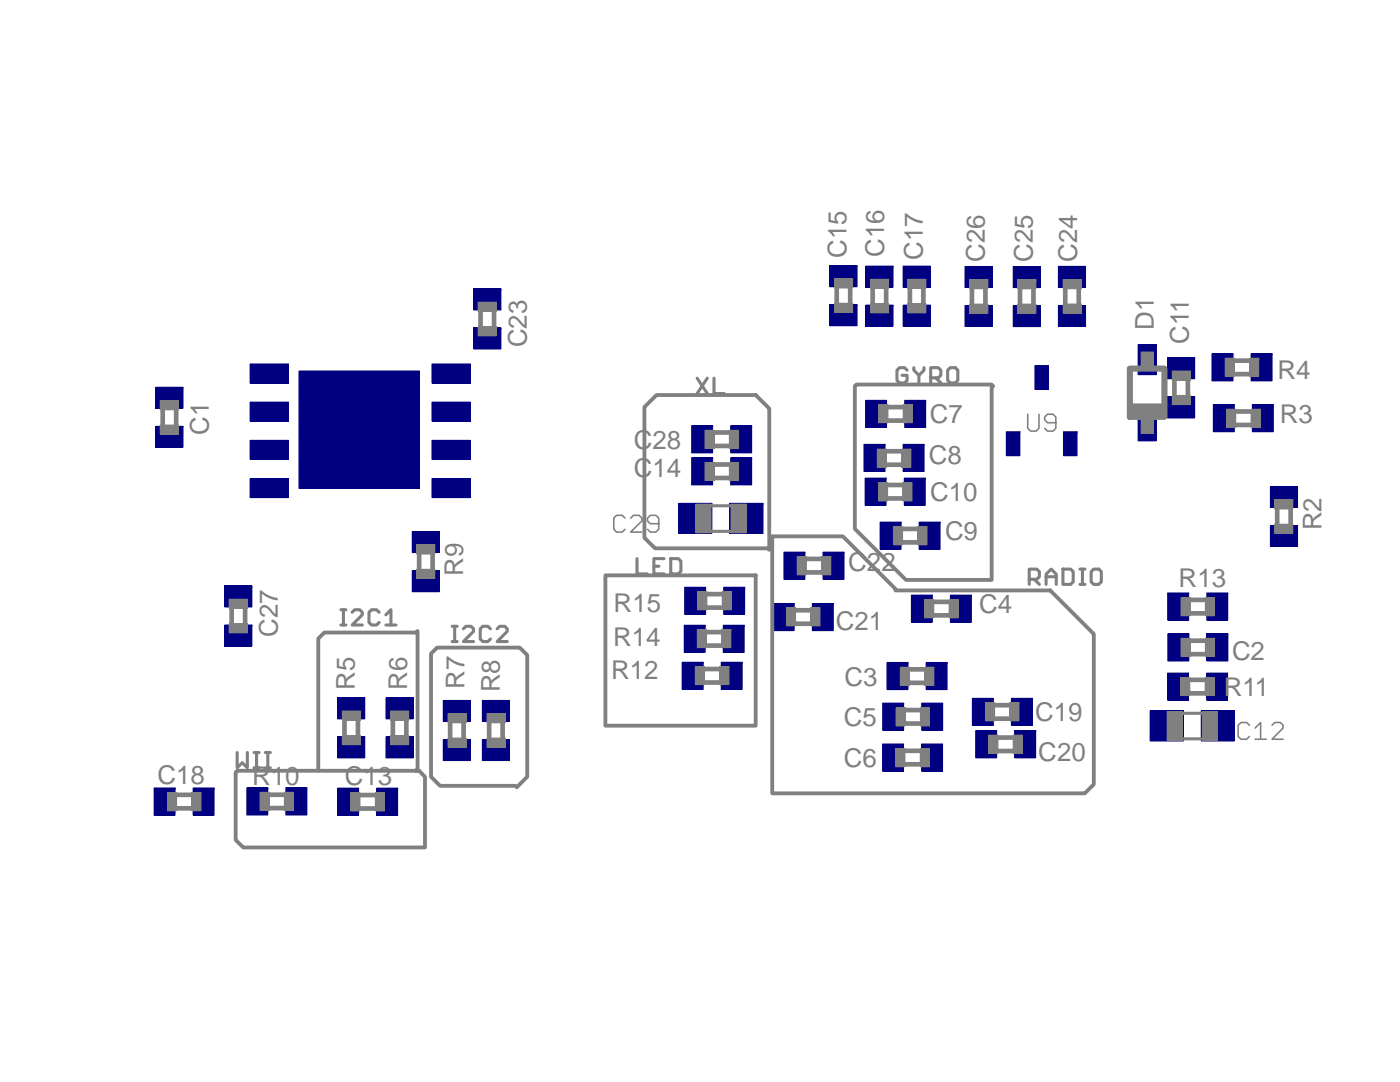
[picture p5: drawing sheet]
<svg xmlns="http://www.w3.org/2000/svg" width="279mm" height="216mm" viewBox="0 0 279 216" stroke-linecap="round" stroke-linejoin="round" font-family="sans-serif">
<defs><g id="words">
<g font-size="5.2" fill="#808080">
<text x="169" y="51.4" transform="rotate(-90 169 51.4)">C15</text>
<text x="176.4" y="51.2" transform="rotate(-90 176.4 51.2)">C16</text>
<text x="184.1" y="51.8" transform="rotate(-90 184.1 51.8)">C17</text>
<text x="196.5" y="52.2" transform="rotate(-90 196.5 52.2)">C26</text>
<text x="206.1" y="52.2" transform="rotate(-90 206.1 52.2)">C25</text>
<text x="215" y="52.3" transform="rotate(-90 215 52.3)">C24</text>
<text x="230.3" y="65.8" transform="rotate(-90 230.3 65.8)">D1</text>
<text x="105.1" y="69.3" transform="rotate(-90 105.1 69.3)">C23</text>
<text x="237.2" y="68.6" transform="rotate(-90 237.2 68.6)">C11</text>
<text x="255" y="75.7">R4</text>
<text x="41.7" y="86.8" transform="rotate(-90 41.7 86.8)">C1</text>
<text x="126.5" y="89.6">C28</text>
<text x="185.6" y="84.4">C7</text>
<text x="255.4" y="84.4">R3</text>
<text x="126.5" y="95.2">C14</text>
<text x="185.4" y="92.6">C8</text>
<text x="185.6" y="99.9">C10</text>
<text x="188.6" y="107.8">C9</text>
<text x="263.7" y="105.9" transform="rotate(-90 263.7 105.9)">R2</text>
<text x="92.5" y="114.9" transform="rotate(-90 92.5 114.9)">R9</text>
<text x="169.3" y="114">C22</text>
<text x="235.2" y="117.2">R13</text>
<text x="122.5" y="122">R15</text>
<text x="166.8" y="125.6">C21</text>
<text x="195.4" y="122.4">C4</text>
<text x="55.4" y="127.1" transform="rotate(-90 55.4 127.1)">C27</text>
<text x="122.4" y="128.8">R14</text>
<text x="245.9" y="131.6">C2</text>
<text x="70.8" y="137.6" transform="rotate(-90 70.8 137.6)">R5</text>
<text x="81.3" y="137.6" transform="rotate(-90 81.3 137.6)">R6</text>
<text x="92.7" y="137.4" transform="rotate(-90 92.7 137.4)">R7</text>
<text x="122" y="135.5">R12</text>
<text x="168.6" y="136.8">C3</text>
<text x="99.7" y="138.2" transform="rotate(-90 99.7 138.2)">R8</text>
<text x="206.6" y="143.8">C19</text>
<text x="244.2" y="138.8">R11</text>
<text x="168.4" y="144.9">C5</text>
<text x="168.4" y="153.1">C6</text>
<text x="207.2" y="151.8">C20</text>
<text x="31.4" y="156.5">C18</text>
<text x="50.3" y="156.7">R10</text>
<text x="68.8" y="156.5">C13</text>
</g>
</g></defs>
<path d="M253.5 97.1h5.5v4.2h-5.5z" fill="#000080"/>
<path d="M253.5 97.1h5.5v4.2h-5.5zM259 97.1h.1" fill="none" stroke="#000080" stroke-width=".2"/>
<path d="M253.5 104.9h5.5v4.2h-5.5z" fill="#000080"/>
<path d="M253.5 104.9h5.5v4.2h-5.5zM259 104.9h.1" fill="none" stroke="#000080" stroke-width=".2"/>
<path d="M233 79.2h5.4v4.2h-5.4z" fill="#000080"/>
<path d="M233 79.2h5.4v4.2h-5.4zM238.4 79.2h.1" fill="none" stroke="#000080" stroke-width=".2"/>
<path d="M233 71.4h5.4v4.2h-5.4z" fill="#000080"/>
<path d="M233 71.4h5.4v4.2h-5.4zM238.4 71.4h.1" fill="none" stroke="#000080" stroke-width=".2"/>
<path d="M239.7 141.8h6.6v6h-6.6z" fill="#000080"/>
<path d="M239.7 141.8h6.6v6h-6.6zM246.3 141.8h.1" fill="none" stroke="#000080" stroke-width=".2"/>
<path d="M229.5 141.8h6.6v6h-6.6z" fill="#000080"/>
<path d="M229.5 141.8h6.6v6h-6.6zM236.1 141.8h.1" fill="none" stroke="#000080" stroke-width=".2"/>
<path d="M227.1 82h3.6v6h-3.6z" fill="#000080"/>
<path d="M227.1 82h3.6v6h-3.6zM230.7 82h.1" fill="none" stroke="#000080" stroke-width=".2"/>
<path d="M227.1 68.7h3.6v6.1h-3.6z" fill="#000080"/>
<path d="M227.1 68.7h3.6v6.1h-3.6zM230.7 68.7h.1" fill="none" stroke="#000080" stroke-width=".2"/>
<path d="M242.1 80.7h4.2v5.4h-4.2z" fill="#000080"/>
<path d="M242.1 80.7h4.2v5.4h-4.2zM246.3 80.7h.1" fill="none" stroke="#000080" stroke-width=".2"/>
<path d="M249.9 80.7h4.2v5.4h-4.2z" fill="#000080"/>
<path d="M249.9 80.7h4.2v5.4h-4.2zM254.1 80.7h.1" fill="none" stroke="#000080" stroke-width=".2"/>
<path d="M249.7 70.6h4.2v5.4h-4.2z" fill="#000080"/>
<path d="M249.7 70.6h4.2v5.4h-4.2zM253.9 70.6h.1" fill="none" stroke="#000080" stroke-width=".2"/>
<path d="M241.9 70.6h4.2v5.4h-4.2z" fill="#000080"/>
<path d="M241.9 70.6h4.2v5.4h-4.2zM246.1 70.6h.1" fill="none" stroke="#000080" stroke-width=".2"/>
<path d="M177 132.2h4.2v5.4h-4.2z" fill="#000080"/>
<path d="M177 132.2h4.2v5.4h-4.2zM181.2 132.2h.1" fill="none" stroke="#000080" stroke-width=".2"/>
<path d="M184.8 132.2h4.2v5.4h-4.2z" fill="#000080"/>
<path d="M184.8 132.2h4.2v5.4h-4.2zM189 132.2h.1" fill="none" stroke="#000080" stroke-width=".2"/>
<path d="M181.9 118.7h4.2v5.5h-4.2z" fill="#000080"/>
<path d="M181.9 118.7h4.2v5.5h-4.2zM186.1 118.7h.1" fill="none" stroke="#000080" stroke-width=".2"/>
<path d="M189.7 118.7h4.2v5.5h-4.2z" fill="#000080"/>
<path d="M189.7 118.7h4.2v5.5h-4.2zM193.9 118.7h.1" fill="none" stroke="#000080" stroke-width=".2"/>
<path d="M176.1 140.3h4.2v5.4h-4.2z" fill="#000080"/>
<path d="M176.1 140.3h4.2v5.4h-4.2zM180.3 140.3h.1" fill="none" stroke="#000080" stroke-width=".2"/>
<path d="M183.9 140.3h4.2v5.4h-4.2z" fill="#000080"/>
<path d="M183.9 140.3h4.2v5.4h-4.2zM188.1 140.3h.1" fill="none" stroke="#000080" stroke-width=".2"/>
<path d="M176.1 148.5h4.2v5.4h-4.2z" fill="#000080"/>
<path d="M176.1 148.5h4.2v5.4h-4.2zM180.3 148.5h.1" fill="none" stroke="#000080" stroke-width=".2"/>
<path d="M183.9 148.5h4.2v5.4h-4.2z" fill="#000080"/>
<path d="M183.9 148.5h4.2v5.4h-4.2zM188.1 148.5h.1" fill="none" stroke="#000080" stroke-width=".2"/>
<path d="M67.4 147h5.4v4.2h-5.4z" fill="#000080"/>
<path d="M67.4 147h5.4v4.2h-5.4zM72.8 147h.1" fill="none" stroke="#000080" stroke-width=".2"/>
<path d="M67.4 139.3h5.4v4.1h-5.4z" fill="#000080"/>
<path d="M67.4 139.3h5.4v4.1h-5.4zM72.8 139.3h.1" fill="none" stroke="#000080" stroke-width=".2"/>
<path d="M77 147h5.4v4.2h-5.4z" fill="#000080"/>
<path d="M77 147h5.4v4.2h-5.4zM82.4 147h.1" fill="none" stroke="#000080" stroke-width=".2"/>
<path d="M77 139.3h5.4v4.1h-5.4z" fill="#000080"/>
<path d="M77 139.3h5.4v4.1h-5.4zM82.4 139.3h.1" fill="none" stroke="#000080" stroke-width=".2"/>
<path d="M180.6 79.9h4.1v5.4h-4.1z" fill="#000080"/>
<path d="M180.6 79.9h4.1v5.4h-4.1zM184.7 79.9h.1" fill="none" stroke="#000080" stroke-width=".2"/>
<path d="M172.7 79.9h4.2v5.4h-4.2z" fill="#000080"/>
<path d="M172.7 79.9h4.2v5.4h-4.2zM176.9 79.9h.1" fill="none" stroke="#000080" stroke-width=".2"/>
<path d="M172.4 88.7h4.2v5.4h-4.2z" fill="#000080"/>
<path d="M172.4 88.7h4.2v5.4h-4.2zM176.6 88.7h.1" fill="none" stroke="#000080" stroke-width=".2"/>
<path d="M180.2 88.7h4.2v5.4h-4.2z" fill="#000080"/>
<path d="M180.2 88.7h4.2v5.4h-4.2zM184.4 88.7h.1" fill="none" stroke="#000080" stroke-width=".2"/>
<path d="M175.6 104.2h4.2v5.4h-4.2z" fill="#000080"/>
<path d="M175.6 104.2h4.2v5.4h-4.2zM179.8 104.2h.1" fill="none" stroke="#000080" stroke-width=".2"/>
<path d="M183.4 104.2h4.2v5.4h-4.2z" fill="#000080"/>
<path d="M183.4 104.2h4.2v5.4h-4.2zM187.6 104.2h.1" fill="none" stroke="#000080" stroke-width=".2"/>
<path d="M172.7 95.4h4.1v5.4h-4.1z" fill="#000080"/>
<path d="M172.7 95.4h4.1v5.4h-4.1zM176.8 95.4h.1" fill="none" stroke="#000080" stroke-width=".2"/>
<path d="M180.5 95.4h4.2v5.4h-4.2z" fill="#000080"/>
<path d="M180.5 95.4h4.2v5.4h-4.2zM184.7 95.4h.1" fill="none" stroke="#000080" stroke-width=".2"/>
<path d="M88.5 147.6h5.4v4.2h-5.4z" fill="#000080"/>
<path d="M88.5 147.6h5.4v4.2h-5.4zM93.9 147.6h.1" fill="none" stroke="#000080" stroke-width=".2"/>
<path d="M88.5 139.8h5.4v4.2h-5.4z" fill="#000080"/>
<path d="M88.5 139.8h5.4v4.2h-5.4zM93.9 139.8h.1" fill="none" stroke="#000080" stroke-width=".2"/>
<path d="M96.3 147.6h5.4v4.2h-5.4z" fill="#000080"/>
<path d="M96.3 147.6h5.4v4.2h-5.4zM101.7 147.6h.1" fill="none" stroke="#000080" stroke-width=".2"/>
<path d="M96.3 139.8h5.4v4.2h-5.4z" fill="#000080"/>
<path d="M96.3 139.8h5.4v4.2h-5.4zM101.7 139.8h.1" fill="none" stroke="#000080" stroke-width=".2"/>
<path d="M138 91.3h4.2v5.5h-4.2z" fill="#000080"/>
<path d="M138 91.3h4.2v5.5h-4.2zM142.2 91.3h.1" fill="none" stroke="#000080" stroke-width=".2"/>
<path d="M145.8 91.3h4.2v5.5h-4.2z" fill="#000080"/>
<path d="M145.8 91.3h4.2v5.5h-4.2zM150 91.3h.1" fill="none" stroke="#000080" stroke-width=".2"/>
<path d="M165.6 60.8h5.4v4.2h-5.4z" fill="#000080"/>
<path d="M165.6 60.8h5.4v4.2h-5.4zM171 60.8h.1" fill="none" stroke="#000080" stroke-width=".2"/>
<path d="M165.6 53h5.4v4.2h-5.4z" fill="#000080"/>
<path d="M165.6 53h5.4v4.2h-5.4zM171 53h.1" fill="none" stroke="#000080" stroke-width=".2"/>
<path d="M180.2 60.9h5.5v4.2h-5.5z" fill="#000080"/>
<path d="M180.2 60.9h5.5v4.2h-5.5zM185.7 60.9h.1" fill="none" stroke="#000080" stroke-width=".2"/>
<path d="M180.2 53.1h5.5v4.2h-5.5z" fill="#000080"/>
<path d="M180.2 53.1h5.5v4.2h-5.5zM185.7 53.1h.1" fill="none" stroke="#000080" stroke-width=".2"/>
<path d="M172.8 60.9h5.4v4.2h-5.4z" fill="#000080"/>
<path d="M172.8 60.9h5.4v4.2h-5.4zM178.2 60.9h.1" fill="none" stroke="#000080" stroke-width=".2"/>
<path d="M172.8 53.1h5.4v4.2h-5.4z" fill="#000080"/>
<path d="M172.8 53.1h5.4v4.2h-5.4zM178.2 53.1h.1" fill="none" stroke="#000080" stroke-width=".2"/>
<path d="M82.3 106.1h5.4v4.2h-5.4z" fill="#000080"/>
<path d="M82.3 106.1h5.4v4.2h-5.4zM87.7 106.1h.1" fill="none" stroke="#000080" stroke-width=".2"/>
<path d="M82.3 113.9h5.4v4.2h-5.4z" fill="#000080"/>
<path d="M82.3 113.9h5.4v4.2h-5.4zM87.7 113.9h.1" fill="none" stroke="#000080" stroke-width=".2"/>
<path d="M49.9 72.6h7.6v3.8h-7.6z" fill="#000080"/>
<path d="M49.9 72.6h7.6v3.8h-7.6zM57.5 72.6h.1" fill="none" stroke="#000080" stroke-width=".2"/>
<path d="M49.9 80.2h7.6v3.9h-7.6z" fill="#000080"/>
<path d="M49.9 80.2h7.6v3.9h-7.6zM57.5 80.2h.1" fill="none" stroke="#000080" stroke-width=".2"/>
<path d="M49.9 87.9h7.6v3.8h-7.6z" fill="#000080"/>
<path d="M49.9 87.9h7.6v3.8h-7.6zM57.5 87.9h.1" fill="none" stroke="#000080" stroke-width=".2"/>
<path d="M49.9 95.5h7.6v3.8h-7.6z" fill="#000080"/>
<path d="M49.9 95.5h7.6v3.8h-7.6zM57.5 95.5h.1" fill="none" stroke="#000080" stroke-width=".2"/>
<path d="M86.2 72.6h7.6v3.8h-7.6z" fill="#000080"/>
<path d="M86.2 72.6h7.6v3.8h-7.6zM93.8 72.6h.1" fill="none" stroke="#000080" stroke-width=".2"/>
<path d="M86.2 80.2h7.6v3.9h-7.6z" fill="#000080"/>
<path d="M86.2 80.2h7.6v3.9h-7.6zM93.8 80.2h.1" fill="none" stroke="#000080" stroke-width=".2"/>
<path d="M86.2 87.9h7.6v3.8h-7.6z" fill="#000080"/>
<path d="M86.2 87.9h7.6v3.8h-7.6zM93.8 87.9h.1" fill="none" stroke="#000080" stroke-width=".2"/>
<path d="M86.2 95.5h7.6v3.8h-7.6z" fill="#000080"/>
<path d="M86.2 95.5h7.6v3.8h-7.6zM93.8 95.5h.1" fill="none" stroke="#000080" stroke-width=".2"/>
<path d="M59.7 74h24v23.5h-24z" fill="#000080"/>
<path d="M59.7 74h24v23.5h-24zM83.7 74h.1" fill="none" stroke="#000080" stroke-width=".2"/>
<path d="M30.8 157.2h4.1v5.4h-4.1z" fill="#000080"/>
<path d="M30.8 157.2h4.1v5.4h-4.1zM34.9 157.2h.1" fill="none" stroke="#000080" stroke-width=".2"/>
<path d="M38.5 157.2h4.2v5.4h-4.2z" fill="#000080"/>
<path d="M38.5 157.2h4.2v5.4h-4.2zM42.7 157.2h.1" fill="none" stroke="#000080" stroke-width=".2"/>
<path d="M201.8 139.3h4.2v5.5h-4.2z" fill="#000080"/>
<path d="M201.8 139.3h4.2v5.5h-4.2zM206 139.3h.1" fill="none" stroke="#000080" stroke-width=".2"/>
<path d="M194.1 139.3h4.1v5.5h-4.1z" fill="#000080"/>
<path d="M194.1 139.3h4.1v5.5h-4.1zM198.2 139.3h.1" fill="none" stroke="#000080" stroke-width=".2"/>
<path d="M202.5 145.8h4.2v5.4h-4.2z" fill="#000080"/>
<path d="M202.5 145.8h4.2v5.4h-4.2zM206.7 145.8h.1" fill="none" stroke="#000080" stroke-width=".2"/>
<path d="M194.7 145.8h4.2v5.4h-4.2z" fill="#000080"/>
<path d="M194.7 145.8h4.2v5.4h-4.2zM198.9 145.8h.1" fill="none" stroke="#000080" stroke-width=".2"/>
<path d="M162.1 120.4h4.2v5.4h-4.2z" fill="#000080"/>
<path d="M162.1 120.4h4.2v5.4h-4.2zM166.3 120.4h.1" fill="none" stroke="#000080" stroke-width=".2"/>
<path d="M154.3 120.4h4.2v5.4h-4.2z" fill="#000080"/>
<path d="M154.3 120.4h4.2v5.4h-4.2zM158.5 120.4h.1" fill="none" stroke="#000080" stroke-width=".2"/>
<path d="M156.4 110.2h4.2v5.4h-4.2z" fill="#000080"/>
<path d="M156.4 110.2h4.2v5.4h-4.2zM160.6 110.2h.1" fill="none" stroke="#000080" stroke-width=".2"/>
<path d="M164.3 110.2h4.1v5.4h-4.1z" fill="#000080"/>
<path d="M164.3 110.2h4.1v5.4h-4.1zM168.4 110.2h.1" fill="none" stroke="#000080" stroke-width=".2"/>
<path d="M57 157.2h4.2v5.4h-4.2z" fill="#000080"/>
<path d="M57 157.2h4.2v5.4h-4.2zM61.2 157.2h.1" fill="none" stroke="#000080" stroke-width=".2"/>
<path d="M49.3 157.2h4.1v5.4h-4.1z" fill="#000080"/>
<path d="M49.3 157.2h4.1v5.4h-4.1zM53.4 157.2h.1" fill="none" stroke="#000080" stroke-width=".2"/>
<path d="M67.4 157.3h4.2v5.4h-4.2z" fill="#000080"/>
<path d="M67.4 157.3h4.2v5.4h-4.2zM71.6 157.3h.1" fill="none" stroke="#000080" stroke-width=".2"/>
<path d="M75.2 157.3h4.2v5.4h-4.2z" fill="#000080"/>
<path d="M75.2 157.3h4.2v5.4h-4.2zM79.4 157.3h.1" fill="none" stroke="#000080" stroke-width=".2"/>
<path d="M94.6 57.7h5.4v4.1h-5.4z" fill="#000080"/>
<path d="M94.6 57.7h5.4v4.1h-5.4zM100 57.7h.1" fill="none" stroke="#000080" stroke-width=".2"/>
<path d="M94.6 65.4h5.4v4.2h-5.4z" fill="#000080"/>
<path d="M94.6 65.4h5.4v4.2h-5.4zM100 65.4h.1" fill="none" stroke="#000080" stroke-width=".2"/>
<path d="M206.5 72.9h2.8v4.8h-2.8z" fill="#000080"/>
<path d="M206.5 72.9h2.8v4.8h-2.8zM209.3 72.9h.1" fill="none" stroke="#000080" stroke-width=".2"/>
<path d="M212.2 86.1h2.7v4.8h-2.7z" fill="#000080"/>
<path d="M212.2 86.1h2.7v4.8h-2.7zM214.9 86.1h.1" fill="none" stroke="#000080" stroke-width=".2"/>
<path d="M200.8 86.1h2.7v4.8h-2.7z" fill="#000080"/>
<path d="M200.8 86.1h2.7v4.8h-2.7zM203.5 86.1h.1" fill="none" stroke="#000080" stroke-width=".2"/>
<path d="M211.2 61h5.4v4.2h-5.4z" fill="#000080"/>
<path d="M211.2 61h5.4v4.2h-5.4zM216.6 61h.1" fill="none" stroke="#000080" stroke-width=".2"/>
<path d="M211.2 53.1h5.4v4.2h-5.4z" fill="#000080"/>
<path d="M211.2 53.1h5.4v4.2h-5.4zM216.6 53.1h.1" fill="none" stroke="#000080" stroke-width=".2"/>
<path d="M202.2 61h5.4v4.2h-5.4z" fill="#000080"/>
<path d="M202.2 61h5.4v4.2h-5.4zM207.6 61h.1" fill="none" stroke="#000080" stroke-width=".2"/>
<path d="M202.2 53.2h5.4v4.2h-5.4z" fill="#000080"/>
<path d="M202.2 53.2h5.4v4.2h-5.4zM207.6 53.2h.1" fill="none" stroke="#000080" stroke-width=".2"/>
<path d="M192.6 61h5.4v4.2h-5.4z" fill="#000080"/>
<path d="M192.6 61h5.4v4.2h-5.4zM198 61h.1" fill="none" stroke="#000080" stroke-width=".2"/>
<path d="M192.6 53.2h5.4v4.2h-5.4z" fill="#000080"/>
<path d="M192.6 53.2h5.4v4.2h-5.4zM198 53.2h.1" fill="none" stroke="#000080" stroke-width=".2"/>
<path d="M31.1 77.3h5.4v4.2h-5.4z" fill="#000080"/>
<path d="M31.1 77.3h5.4v4.2h-5.4zM36.5 77.3h.1" fill="none" stroke="#000080" stroke-width=".2"/>
<path d="M31.1 85.1h5.4v4.2h-5.4z" fill="#000080"/>
<path d="M31.1 85.1h5.4v4.2h-5.4zM36.5 85.1h.1" fill="none" stroke="#000080" stroke-width=".2"/>
<path d="M143.9 132.1h4.2v5.5h-4.2z" fill="#000080"/>
<path d="M143.9 132.1h4.2v5.5h-4.2zM148.1 132.1h.1" fill="none" stroke="#000080" stroke-width=".2"/>
<path d="M136.1 132.1h4.2v5.5h-4.2z" fill="#000080"/>
<path d="M136.1 132.1h4.2v5.5h-4.2zM140.3 132.1h.1" fill="none" stroke="#000080" stroke-width=".2"/>
<path d="M233 118.3h4.2v5.4h-4.2z" fill="#000080"/>
<path d="M233 118.3h4.2v5.4h-4.2zM237.2 118.3h.1" fill="none" stroke="#000080" stroke-width=".2"/>
<path d="M240.8 118.3h4.2v5.4h-4.2z" fill="#000080"/>
<path d="M240.8 118.3h4.2v5.4h-4.2zM245 118.3h.1" fill="none" stroke="#000080" stroke-width=".2"/>
<path d="M144.3 124.8h4.2v5.4h-4.2z" fill="#000080"/>
<path d="M144.3 124.8h4.2v5.4h-4.2zM148.5 124.8h.1" fill="none" stroke="#000080" stroke-width=".2"/>
<path d="M136.5 124.8h4.2v5.4h-4.2z" fill="#000080"/>
<path d="M136.5 124.8h4.2v5.4h-4.2zM140.7 124.8h.1" fill="none" stroke="#000080" stroke-width=".2"/>
<path d="M144.4 117.2h4.2v5.4h-4.2z" fill="#000080"/>
<path d="M144.4 117.2h4.2v5.4h-4.2zM148.6 117.2h.1" fill="none" stroke="#000080" stroke-width=".2"/>
<path d="M136.6 117.2h4.2v5.4h-4.2z" fill="#000080"/>
<path d="M136.6 117.2h4.2v5.4h-4.2zM140.8 117.2h.1" fill="none" stroke="#000080" stroke-width=".2"/>
<path d="M44.9 116.9h5.4v4.2h-5.4z" fill="#000080"/>
<path d="M44.9 116.9h5.4v4.2h-5.4zM50.3 116.9h.1" fill="none" stroke="#000080" stroke-width=".2"/>
<path d="M44.9 124.7h5.4v4.2h-5.4z" fill="#000080"/>
<path d="M44.9 124.7h5.4v4.2h-5.4zM50.3 124.7h.1" fill="none" stroke="#000080" stroke-width=".2"/>
<path d="M240.9 126.5h4.1v5.4h-4.1z" fill="#000080"/>
<path d="M240.9 126.5h4.1v5.4h-4.1zM245 126.5h.1" fill="none" stroke="#000080" stroke-width=".2"/>
<path d="M233.1 126.5h4.2v5.4h-4.2z" fill="#000080"/>
<path d="M233.1 126.5h4.2v5.4h-4.2zM237.3 126.5h.1" fill="none" stroke="#000080" stroke-width=".2"/>
<path d="M138 84.9h4.2v5.5h-4.2z" fill="#000080"/>
<path d="M138 84.9h4.2v5.5h-4.2zM142.2 84.9h.1" fill="none" stroke="#000080" stroke-width=".2"/>
<path d="M145.8 84.9h4.2v5.5h-4.2z" fill="#000080"/>
<path d="M145.8 84.9h4.2v5.5h-4.2zM150 84.9h.1" fill="none" stroke="#000080" stroke-width=".2"/>
<path d="M145.7 100.4h6.6v6h-6.6z" fill="#000080"/>
<path d="M145.7 100.4h6.6v6h-6.6zM152.3 100.4h.1" fill="none" stroke="#000080" stroke-width=".2"/>
<path d="M135.5 100.4h6.6v6h-6.6z" fill="#000080"/>
<path d="M135.5 100.4h6.6v6h-6.6zM142.1 100.4h.1" fill="none" stroke="#000080" stroke-width=".2"/>
<path d="M240.8 134.3h4.2v5.4h-4.2z" fill="#000080"/>
<path d="M240.8 134.3h4.2v5.4h-4.2zM245 134.3h.1" fill="none" stroke="#000080" stroke-width=".2"/>
<path d="M233 134.3h4.2v5.4h-4.2z" fill="#000080"/>
<path d="M233 134.3h4.2v5.4h-4.2zM237.2 134.3h.1" fill="none" stroke="#000080" stroke-width=".2"/>
<path d="M197.9 76.7h-27l-.3 .3v28.5l10.2 10.2h17.1v-38.4l.3-.3M128.6 81.2l2.4-2.4h19.8l2.7 2.7v28.2l-.3-.3h-22.5l-2.1-2.1zM120.8 114.8h30v30h-30zM154.1 107h14.1l10.5 10.5v.3h30.9l8.7 8.7v30l-1.8 1.8h-62.4zM63.5 153.8h-16.2l-.3 .3v13.5l1.5 1.5h36.3M83 153.8l.3-.3v-27.6l-.3 .3h-18.3l-1.2 1.2v26.4h20.1l1.2 1.2v13.8M102.8 156.8h-15l-1.8-1.8v-24.6l1.2-1.2h16.5l1.5 1.5v24.3l-2.1 2.1" fill="none" stroke="#808080" stroke-width=".76"/>
<g fill="none" stroke="#808080" stroke-width=".61">
<path d="M139.1 75.5l2.1 3M141.2 75.5l-2.1 3M142.5 75.5v3h2M181 73.9l-.5-.5h-1l-.5 .5v2l.5 .5h1l.5-.5v-1h-1M182.4 73.4v.5l1 1 1-1v-.5M183.4 74.9v1.5M185.7 75.4h1.6l.5-.5v-1l-.5-.5h-1.6v3M186.8 75.4l1 1M189.1 73.9l.5-.5h1l.6 .5v2l-.6 .5h-1l-.5-.5zM127.1 111.5v3h2.1M130.5 113h1M132.5 111.5h-2v3h2"/>
<path d="M133.9 111.5h1.5l.5 .5v2l-.5 .5h-1.5zM205.4 115.6h1.5l.5-.5v-1l-.5-.5h-1.5v3M206.4 115.6l1 1M208.8 116.6v-2l1-1 1 1v2M208.8 115.1h2M212.1 113.6h1.6l.5 .5v2l-.5 .5h-1.6zM215.5 116.6h1M215.5 113.6h1M216 113.6v3M217.8 114.1l.5-.5h1l.5 .5v2l-.5 .5h-1l-.5-.5zM68 124.7h1M68 121.7h1"/>
<path d="M68.5 121.7v3M70.3 122.2l.5-.5h1l.5 .5v.5l-2 2h2M75.7 122.2l-.5-.5h-1.1l-.5 .5v2l.5 .5h1.1l.5-.5M77 122.7l1-1v3M77 124.7h2M90.2 128h1M90.2 125h1M90.7 125v3M92.5 125.5l.5-.5h1l.5 .5v.5l-2 2h2M97.9 125.5l-.5-.5h-1l-.6 .5v2l.6 .5h1l.5-.5M99.2 125.5l.5-.5h1l.5 .5v.5l-2 2h2M47.3 150.2v3l1-1 1.1 1v-3"/>
<path d="M50.7 153.2h1M50.7 150.2h1M51.2 150.2v3M52.9 153.2h1.1M52.9 150.2h1.1M53.4 150.2v3"/>
</g>
<path d="M254.9 101.6v2.9M257.6 101.6v2.9" fill="none" stroke="#808080" stroke-width=".93"/>
<path d="M254.4 99.7h3.6v1.9h-3.6z" fill="#808080"/>
<path d="M254.4 99.7h3.6v1.9h-3.6zM258 99.7h.1" fill="none" stroke="#808080" stroke-width=".2"/>
<path d="M254.4 104.6h3.6v1.8h-3.6z" fill="#808080"/>
<path d="M254.4 104.6h3.6v1.8h-3.6zM258 104.6h.1" fill="none" stroke="#808080" stroke-width=".2"/>
<path d="M234.4 75.9v3M237.1 75.9v3" fill="none" stroke="#808080" stroke-width=".93"/>
<path d="M234 78.9h3.6v1.8h-3.6z" fill="#808080"/>
<path d="M234 78.9h3.6v1.8h-3.6zM237.6 78.9h.1" fill="none" stroke="#808080" stroke-width=".2"/>
<path d="M234 74h3.6v1.9h-3.6z" fill="#808080"/>
<path d="M234 74h3.6v1.9h-3.6zM237.6 74h.1" fill="none" stroke="#808080" stroke-width=".2"/>
<path d="M239.9 142h3.1v5.7h-3.1z" fill="#808080"/>
<path d="M239.9 142h3.1v5.7h-3.1zM243 142h.1" fill="none" stroke="#808080" stroke-width=".2"/>
<path d="M232.9 142h3v5.7h-3z" fill="#808080"/>
<path d="M232.9 142h3v5.7h-3zM235.9 142h.1" fill="none" stroke="#808080" stroke-width=".2"/>
<path d="M235.8 147.4h4.3M235.8 142.3h4.3" fill="none" stroke="#808080" stroke-width=".61"/>
<path d="M227.7 83.8h2.4v2.7h-2.4z" fill="#808080"/>
<path d="M227.7 83.8h2.4v2.7h-2.4zM230.1 83.8h.1" fill="none" stroke="#808080" stroke-width=".2"/>
<path d="M227.7 70.3h2.4v2.7h-2.4z" fill="#808080"/>
<path d="M227.7 70.3h2.4v2.7h-2.4zM230.1 70.3h.1" fill="none" stroke="#808080" stroke-width=".2"/>
<path d="M225.5 73.6h6.9v9.6h-6.9z" fill="none" stroke="#808080" stroke-width="1.2"/>
<path d="M225.5 80.6h6.9v2.2h-6.9z" fill="#808080"/>
<path d="M225.5 80.6h6.9v2.2h-6.9zM232.4 80.6h.1" fill="none" stroke="#808080" stroke-width=".2"/>
<path d="M246.7 82.1h2.9M246.7 84.8h2.9" fill="none" stroke="#808080" stroke-width=".93"/>
<path d="M244.8 81.7h1.8v3.6h-1.8z" fill="#808080"/>
<path d="M244.8 81.7h1.8v3.6h-1.8zM246.6 81.7h.1" fill="none" stroke="#808080" stroke-width=".2"/>
<path d="M249.7 81.7h1.8v3.6h-1.8z" fill="#808080"/>
<path d="M249.7 81.7h1.8v3.6h-1.8zM251.5 81.7h.1" fill="none" stroke="#808080" stroke-width=".2"/>
<path d="M246.4 72h2.9M246.4 74.7h2.9" fill="none" stroke="#808080" stroke-width=".93"/>
<path d="M249.4 71.5h1.8v3.6h-1.8z" fill="#808080"/>
<path d="M249.4 71.5h1.8v3.6h-1.8zM251.2 71.5h.1" fill="none" stroke="#808080" stroke-width=".2"/>
<path d="M244.5 71.5h1.8v3.6h-1.8z" fill="#808080"/>
<path d="M244.5 71.5h1.8v3.6h-1.8zM246.3 71.5h.1" fill="none" stroke="#808080" stroke-width=".2"/>
<path d="M181.5 133.6h3M181.5 136.2h3" fill="none" stroke="#808080" stroke-width=".93"/>
<path d="M179.7 133.1h1.8v3.6h-1.8z" fill="#808080"/>
<path d="M179.7 133.1h1.8v3.6h-1.8zM181.5 133.1h.1" fill="none" stroke="#808080" stroke-width=".2"/>
<path d="M184.6 133.1h1.8v3.6h-1.8z" fill="#808080"/>
<path d="M184.6 133.1h1.8v3.6h-1.8zM186.4 133.1h.1" fill="none" stroke="#808080" stroke-width=".2"/>
<path d="M186.4 120.1h2.9M186.4 122.8h2.9" fill="none" stroke="#808080" stroke-width=".93"/>
<path d="M184.5 119.7h1.9v3.6h-1.9z" fill="#808080"/>
<path d="M184.5 119.7h1.9v3.6h-1.9zM186.4 119.7h.1" fill="none" stroke="#808080" stroke-width=".2"/>
<path d="M189.4 119.7h1.8v3.6h-1.8z" fill="#808080"/>
<path d="M189.4 119.7h1.8v3.6h-1.8zM191.2 119.7h.1" fill="none" stroke="#808080" stroke-width=".2"/>
<path d="M180.7 141.7h2.9M180.7 144.4h2.9" fill="none" stroke="#808080" stroke-width=".93"/>
<path d="M178.8 141.3h1.8v3.6h-1.8z" fill="#808080"/>
<path d="M178.8 141.3h1.8v3.6h-1.8zM180.6 141.3h.1" fill="none" stroke="#808080" stroke-width=".2"/>
<path d="M183.7 141.3h1.8v3.6h-1.8z" fill="#808080"/>
<path d="M183.7 141.3h1.8v3.6h-1.8zM185.5 141.3h.1" fill="none" stroke="#808080" stroke-width=".2"/>
<path d="M180.7 149.8h2.9M180.7 152.5h2.9" fill="none" stroke="#808080" stroke-width=".93"/>
<path d="M178.8 149.4h1.8v3.6h-1.8z" fill="#808080"/>
<path d="M178.8 149.4h1.8v3.6h-1.8zM180.6 149.4h.1" fill="none" stroke="#808080" stroke-width=".2"/>
<path d="M183.7 149.4h1.8v3.6h-1.8z" fill="#808080"/>
<path d="M183.7 149.4h1.8v3.6h-1.8zM185.5 149.4h.1" fill="none" stroke="#808080" stroke-width=".2"/>
<path d="M68.7 143.8v2.9M71.4 143.8v2.9" fill="none" stroke="#808080" stroke-width=".93"/>
<path d="M68.3 146.8h3.6v1.8h-3.6z" fill="#808080"/>
<path d="M68.3 146.8h3.6v1.8h-3.6zM71.9 146.8h.1" fill="none" stroke="#808080" stroke-width=".2"/>
<path d="M68.3 141.9h3.6v1.8h-3.6z" fill="#808080"/>
<path d="M68.3 141.9h3.6v1.8h-3.6zM71.9 141.9h.1" fill="none" stroke="#808080" stroke-width=".2"/>
<path d="M78.4 143.8v2.9M81.1 143.8v2.9" fill="none" stroke="#808080" stroke-width=".93"/>
<path d="M78 146.8h3.6v1.8h-3.6z" fill="#808080"/>
<path d="M78 146.8h3.6v1.8h-3.6zM81.6 146.8h.1" fill="none" stroke="#808080" stroke-width=".2"/>
<path d="M78 141.9h3.6v1.8h-3.6z" fill="#808080"/>
<path d="M78 141.9h3.6v1.8h-3.6zM81.6 141.9h.1" fill="none" stroke="#808080" stroke-width=".2"/>
<path d="M177.3 83.9h2.9M177.3 81.2h2.9" fill="none" stroke="#808080" stroke-width=".93"/>
<path d="M180.3 80.8h1.8v3.5h-1.8z" fill="#808080"/>
<path d="M180.3 80.8h1.8v3.5h-1.8zM182.1 80.8h.1" fill="none" stroke="#808080" stroke-width=".2"/>
<path d="M175.4 80.8h1.8v3.5h-1.8z" fill="#808080"/>
<path d="M175.4 80.8h1.8v3.5h-1.8zM177.2 80.8h.1" fill="none" stroke="#808080" stroke-width=".2"/>
<path d="M177 92.7h2.9M177 90h2.9" fill="none" stroke="#808080" stroke-width=".93"/>
<path d="M175.1 89.6h1.8v3.6h-1.8z" fill="#808080"/>
<path d="M175.1 89.6h1.8v3.6h-1.8zM176.9 89.6h.1" fill="none" stroke="#808080" stroke-width=".2"/>
<path d="M180 89.6h1.8v3.6h-1.8z" fill="#808080"/>
<path d="M180 89.6h1.8v3.6h-1.8zM181.8 89.6h.1" fill="none" stroke="#808080" stroke-width=".2"/>
<path d="M180.2 108.2h2.9M180.2 105.5h2.9" fill="none" stroke="#808080" stroke-width=".93"/>
<path d="M178.3 105.1h1.8v3.6h-1.8z" fill="#808080"/>
<path d="M178.3 105.1h1.8v3.6h-1.8zM180.1 105.1h.1" fill="none" stroke="#808080" stroke-width=".2"/>
<path d="M183.2 105.1h1.8v3.6h-1.8z" fill="#808080"/>
<path d="M183.2 105.1h1.8v3.6h-1.8zM185 105.1h.1" fill="none" stroke="#808080" stroke-width=".2"/>
<path d="M177.2 99.5h2.9M177.2 96.8h2.9" fill="none" stroke="#808080" stroke-width=".93"/>
<path d="M175.3 96.4h1.8v3.5h-1.8z" fill="#808080"/>
<path d="M175.3 96.4h1.8v3.5h-1.8zM177.1 96.4h.1" fill="none" stroke="#808080" stroke-width=".2"/>
<path d="M180.2 96.4h1.8v3.5h-1.8z" fill="#808080"/>
<path d="M180.2 96.4h1.8v3.5h-1.8zM182 96.4h.1" fill="none" stroke="#808080" stroke-width=".2"/>
<path d="M89.8 144.3v2.9M92.5 144.3v2.9" fill="none" stroke="#808080" stroke-width=".93"/>
<path d="M89.4 147.3h3.6v1.8h-3.6z" fill="#808080"/>
<path d="M89.4 147.3h3.6v1.8h-3.6zM93 147.3h.1" fill="none" stroke="#808080" stroke-width=".2"/>
<path d="M89.4 142.4h3.6v1.8h-3.6z" fill="#808080"/>
<path d="M89.4 142.4h3.6v1.8h-3.6zM93 142.4h.1" fill="none" stroke="#808080" stroke-width=".2"/>
<path d="M97.6 144.3v2.9M100.3 144.3v2.9" fill="none" stroke="#808080" stroke-width=".93"/>
<path d="M97.2 147.3h3.6v1.8h-3.6z" fill="#808080"/>
<path d="M97.2 147.3h3.6v1.8h-3.6zM100.8 147.3h.1" fill="none" stroke="#808080" stroke-width=".2"/>
<path d="M97.2 142.4h3.6v1.8h-3.6z" fill="#808080"/>
<path d="M97.2 142.4h3.6v1.8h-3.6zM100.8 142.4h.1" fill="none" stroke="#808080" stroke-width=".2"/>
<path d="M142.6 95.4h2.9M142.6 92.7h2.9" fill="none" stroke="#808080" stroke-width=".93"/>
<path d="M140.7 92.3h1.8v3.6h-1.8z" fill="#808080"/>
<path d="M140.7 92.3h1.8v3.6h-1.8zM142.5 92.3h.1" fill="none" stroke="#808080" stroke-width=".2"/>
<path d="M145.6 92.3h1.8v3.6h-1.8z" fill="#808080"/>
<path d="M145.6 92.3h1.8v3.6h-1.8zM147.4 92.3h.1" fill="none" stroke="#808080" stroke-width=".2"/>
<path d="M167 57.5v3M169.7 57.5v3" fill="none" stroke="#808080" stroke-width=".93"/>
<path d="M166.6 60.5h3.6v1.8h-3.6z" fill="#808080"/>
<path d="M166.6 60.5h3.6v1.8h-3.6zM170.2 60.5h.1" fill="none" stroke="#808080" stroke-width=".2"/>
<path d="M166.6 55.6h3.6v1.9h-3.6z" fill="#808080"/>
<path d="M166.6 55.6h3.6v1.9h-3.6zM170.2 55.6h.1" fill="none" stroke="#808080" stroke-width=".2"/>
<path d="M181.6 57.6v3M184.3 57.6v3" fill="none" stroke="#808080" stroke-width=".93"/>
<path d="M181.2 60.6h3.6v1.8h-3.6z" fill="#808080"/>
<path d="M181.2 60.6h3.6v1.8h-3.6zM184.8 60.6h.1" fill="none" stroke="#808080" stroke-width=".2"/>
<path d="M181.2 55.7h3.6v1.9h-3.6z" fill="#808080"/>
<path d="M181.2 55.7h3.6v1.9h-3.6zM184.8 55.7h.1" fill="none" stroke="#808080" stroke-width=".2"/>
<path d="M174.2 57.6v3M176.8 57.6v3" fill="none" stroke="#808080" stroke-width=".93"/>
<path d="M173.7 60.6h3.6v1.8h-3.6z" fill="#808080"/>
<path d="M173.7 60.6h3.6v1.8h-3.6zM177.3 60.6h.1" fill="none" stroke="#808080" stroke-width=".2"/>
<path d="M173.7 55.7h3.6v1.9h-3.6z" fill="#808080"/>
<path d="M173.7 55.7h3.6v1.9h-3.6zM177.3 55.7h.1" fill="none" stroke="#808080" stroke-width=".2"/>
<path d="M83.7 110.6v2.9M86.3 110.6v2.9" fill="none" stroke="#808080" stroke-width=".93"/>
<path d="M83.2 108.7h3.6v1.9h-3.6z" fill="#808080"/>
<path d="M83.2 108.7h3.6v1.9h-3.6zM86.8 108.7h.1" fill="none" stroke="#808080" stroke-width=".2"/>
<path d="M83.2 113.6h3.6v1.8h-3.6z" fill="#808080"/>
<path d="M83.2 113.6h3.6v1.8h-3.6zM86.8 113.6h.1" fill="none" stroke="#808080" stroke-width=".2"/>
<path d="M35.3 158.6h2.9M35.3 161.3h2.9" fill="none" stroke="#808080" stroke-width=".93"/>
<path d="M33.4 158.2h1.8v3.6h-1.8z" fill="#808080"/>
<path d="M33.4 158.2h1.8v3.6h-1.8zM35.2 158.2h.1" fill="none" stroke="#808080" stroke-width=".2"/>
<path d="M38.3 158.2h1.8v3.6h-1.8z" fill="#808080"/>
<path d="M38.3 158.2h1.8v3.6h-1.8zM40.1 158.2h.1" fill="none" stroke="#808080" stroke-width=".2"/>
<path d="M198.6 140.7h2.9M198.6 143.4h2.9" fill="none" stroke="#808080" stroke-width=".93"/>
<path d="M201.5 140.2h1.9v3.6h-1.9z" fill="#808080"/>
<path d="M201.5 140.2h1.9v3.6h-1.9zM203.4 140.2h.1" fill="none" stroke="#808080" stroke-width=".2"/>
<path d="M196.7 140.2h1.8v3.6h-1.8z" fill="#808080"/>
<path d="M196.7 140.2h1.8v3.6h-1.8zM198.5 140.2h.1" fill="none" stroke="#808080" stroke-width=".2"/>
<path d="M199.2 147.2h3M199.2 149.9h3" fill="none" stroke="#808080" stroke-width=".93"/>
<path d="M202.2 146.7h1.8v3.6h-1.8z" fill="#808080"/>
<path d="M202.2 146.7h1.8v3.6h-1.8zM204 146.7h.1" fill="none" stroke="#808080" stroke-width=".2"/>
<path d="M197.3 146.7h1.9v3.6h-1.9z" fill="#808080"/>
<path d="M197.3 146.7h1.9v3.6h-1.9zM199.2 146.7h.1" fill="none" stroke="#808080" stroke-width=".2"/>
<path d="M158.8 124.5h3M158.8 121.8h3" fill="none" stroke="#808080" stroke-width=".93"/>
<path d="M161.8 121.3h1.8v3.6h-1.8z" fill="#808080"/>
<path d="M161.8 121.3h1.8v3.6h-1.8zM163.6 121.3h.1" fill="none" stroke="#808080" stroke-width=".2"/>
<path d="M157 121.3h1.8v3.6h-1.8z" fill="#808080"/>
<path d="M157 121.3h1.8v3.6h-1.8zM158.8 121.3h.1" fill="none" stroke="#808080" stroke-width=".2"/>
<path d="M161 114.2h2.9M161 111.5h2.9" fill="none" stroke="#808080" stroke-width=".93"/>
<path d="M159.1 111.1h1.8v3.6h-1.8z" fill="#808080"/>
<path d="M159.1 111.1h1.8v3.6h-1.8zM160.9 111.1h.1" fill="none" stroke="#808080" stroke-width=".2"/>
<path d="M164 111.1h1.8v3.6h-1.8z" fill="#808080"/>
<path d="M164 111.1h1.8v3.6h-1.8zM165.8 111.1h.1" fill="none" stroke="#808080" stroke-width=".2"/>
<path d="M53.8 158.6h2.9M53.8 161.2h2.9" fill="none" stroke="#808080" stroke-width=".93"/>
<path d="M56.7 158.1h1.9v3.6h-1.9z" fill="#808080"/>
<path d="M56.7 158.1h1.9v3.6h-1.9zM58.6 158.1h.1" fill="none" stroke="#808080" stroke-width=".2"/>
<path d="M51.9 158.1h1.8v3.6h-1.8z" fill="#808080"/>
<path d="M51.9 158.1h1.8v3.6h-1.8zM53.7 158.1h.1" fill="none" stroke="#808080" stroke-width=".2"/>
<path d="M71.9 158.6h2.9M71.9 161.3h2.9" fill="none" stroke="#808080" stroke-width=".93"/>
<path d="M70 158.2h1.8v3.6h-1.8z" fill="#808080"/>
<path d="M70 158.2h1.8v3.6h-1.8zM71.8 158.2h.1" fill="none" stroke="#808080" stroke-width=".2"/>
<path d="M74.9 158.2h1.8v3.6h-1.8z" fill="#808080"/>
<path d="M74.9 158.2h1.8v3.6h-1.8zM76.7 158.2h.1" fill="none" stroke="#808080" stroke-width=".2"/>
<path d="M95.9 62.2v2.9M98.6 62.2v2.9" fill="none" stroke="#808080" stroke-width=".93"/>
<path d="M95.4 60.3h3.6v1.8h-3.6z" fill="#808080"/>
<path d="M95.4 60.3h3.6v1.8h-3.6zM99 60.3h.1" fill="none" stroke="#808080" stroke-width=".2"/>
<path d="M95.4 65.2h3.6v1.8h-3.6z" fill="#808080"/>
<path d="M95.4 65.2h3.6v1.8h-3.6zM99 65.2h.1" fill="none" stroke="#808080" stroke-width=".2"/>
<path d="M212.6 57.7v2.9M215.3 57.7v2.9" fill="none" stroke="#808080" stroke-width=".93"/>
<path d="M212.2 60.7h3.6v1.8h-3.6z" fill="#808080"/>
<path d="M212.2 60.7h3.6v1.8h-3.6zM215.8 60.7h.1" fill="none" stroke="#808080" stroke-width=".2"/>
<path d="M212.2 55.8h3.6v1.8h-3.6z" fill="#808080"/>
<path d="M212.2 55.8h3.6v1.8h-3.6zM215.8 55.8h.1" fill="none" stroke="#808080" stroke-width=".2"/>
<path d="M203.6 57.7v2.9M206.2 57.7v2.9" fill="none" stroke="#808080" stroke-width=".93"/>
<path d="M203.1 60.7h3.6v1.8h-3.6z" fill="#808080"/>
<path d="M203.1 60.7h3.6v1.8h-3.6zM206.7 60.7h.1" fill="none" stroke="#808080" stroke-width=".2"/>
<path d="M203.1 55.8h3.6v1.8h-3.6z" fill="#808080"/>
<path d="M203.1 55.8h3.6v1.8h-3.6zM206.7 55.8h.1" fill="none" stroke="#808080" stroke-width=".2"/>
<path d="M194 57.7v2.9M196.7 57.7v2.9" fill="none" stroke="#808080" stroke-width=".93"/>
<path d="M193.5 60.7h3.6v1.8h-3.6z" fill="#808080"/>
<path d="M193.5 60.7h3.6v1.8h-3.6zM197.1 60.7h.1" fill="none" stroke="#808080" stroke-width=".2"/>
<path d="M193.5 55.8h3.6v1.8h-3.6z" fill="#808080"/>
<path d="M193.5 55.8h3.6v1.8h-3.6zM197.1 55.8h.1" fill="none" stroke="#808080" stroke-width=".2"/>
<path d="M32.5 81.8v3M35.2 81.8v3" fill="none" stroke="#808080" stroke-width=".93"/>
<path d="M32 79.9h3.6v1.9h-3.6z" fill="#808080"/>
<path d="M32 79.9h3.6v1.9h-3.6zM35.6 79.9h.1" fill="none" stroke="#808080" stroke-width=".2"/>
<path d="M32 84.8h3.6v1.8h-3.6z" fill="#808080"/>
<path d="M32 84.8h3.6v1.8h-3.6zM35.6 84.8h.1" fill="none" stroke="#808080" stroke-width=".2"/>
<path d="M140.7 136.2h2.9M140.7 133.5h2.9" fill="none" stroke="#808080" stroke-width=".93"/>
<path d="M143.7 133h1.8v3.6h-1.8z" fill="#808080"/>
<path d="M143.7 133h1.8v3.6h-1.8zM145.5 133h.1" fill="none" stroke="#808080" stroke-width=".2"/>
<path d="M138.8 133h1.8v3.6h-1.8z" fill="#808080"/>
<path d="M138.8 133h1.8v3.6h-1.8zM140.6 133h.1" fill="none" stroke="#808080" stroke-width=".2"/>
<path d="M237.6 119.7h2.9M237.6 122.4h2.9" fill="none" stroke="#808080" stroke-width=".93"/>
<path d="M235.7 119.3h1.8v3.6h-1.8z" fill="#808080"/>
<path d="M235.7 119.3h1.8v3.6h-1.8zM237.5 119.3h.1" fill="none" stroke="#808080" stroke-width=".2"/>
<path d="M240.6 119.3h1.8v3.6h-1.8z" fill="#808080"/>
<path d="M240.6 119.3h1.8v3.6h-1.8zM242.4 119.3h.1" fill="none" stroke="#808080" stroke-width=".2"/>
<path d="M141.1 128.8h2.9M141.1 126.1h2.9" fill="none" stroke="#808080" stroke-width=".93"/>
<path d="M144 125.6h1.9v3.6h-1.9z" fill="#808080"/>
<path d="M144 125.6h1.9v3.6h-1.9zM145.9 125.6h.1" fill="none" stroke="#808080" stroke-width=".2"/>
<path d="M139.2 125.6h1.8v3.6h-1.8z" fill="#808080"/>
<path d="M139.2 125.6h1.8v3.6h-1.8zM141 125.6h.1" fill="none" stroke="#808080" stroke-width=".2"/>
<path d="M141.2 118.6h2.9M141.2 121.2h2.9" fill="none" stroke="#808080" stroke-width=".93"/>
<path d="M144.1 118.1h1.9v3.6h-1.9z" fill="#808080"/>
<path d="M144.1 118.1h1.9v3.6h-1.9zM146 118.1h.1" fill="none" stroke="#808080" stroke-width=".2"/>
<path d="M139.3 118.1h1.8v3.6h-1.8z" fill="#808080"/>
<path d="M139.3 118.1h1.8v3.6h-1.8zM141.1 118.1h.1" fill="none" stroke="#808080" stroke-width=".2"/>
<path d="M46.2 121.5v2.9M48.9 121.5v2.9" fill="none" stroke="#808080" stroke-width=".93"/>
<path d="M45.7 119.6h3.6v1.8h-3.6z" fill="#808080"/>
<path d="M45.7 119.6h3.6v1.8h-3.6zM49.3 119.6h.1" fill="none" stroke="#808080" stroke-width=".2"/>
<path d="M45.7 124.5h3.6v1.8h-3.6z" fill="#808080"/>
<path d="M45.7 124.5h3.6v1.8h-3.6zM49.3 124.5h.1" fill="none" stroke="#808080" stroke-width=".2"/>
<path d="M237.6 127.8h2.9M237.6 130.5h2.9" fill="none" stroke="#808080" stroke-width=".93"/>
<path d="M240.6 127.4h1.8v3.6h-1.8z" fill="#808080"/>
<path d="M240.6 127.4h1.8v3.6h-1.8zM242.4 127.4h.1" fill="none" stroke="#808080" stroke-width=".2"/>
<path d="M235.7 127.4h1.8v3.6h-1.8z" fill="#808080"/>
<path d="M235.7 127.4h1.8v3.6h-1.8zM237.5 127.4h.1" fill="none" stroke="#808080" stroke-width=".2"/>
<path d="M142.6 89h2.9M142.6 86.3h2.9" fill="none" stroke="#808080" stroke-width=".93"/>
<path d="M140.7 85.9h1.8v3.6h-1.8z" fill="#808080"/>
<path d="M140.7 85.9h1.8v3.6h-1.8zM142.5 85.9h.1" fill="none" stroke="#808080" stroke-width=".2"/>
<path d="M145.6 85.9h1.8v3.6h-1.8z" fill="#808080"/>
<path d="M145.6 85.9h1.8v3.6h-1.8zM147.4 85.9h.1" fill="none" stroke="#808080" stroke-width=".2"/>
<path d="M145.9 100.6h3v5.7h-3z" fill="#808080"/>
<path d="M145.9 100.6h3v5.7h-3zM148.9 100.6h.1" fill="none" stroke="#808080" stroke-width=".2"/>
<path d="M138.9 100.6h3v5.7h-3z" fill="#808080"/>
<path d="M138.9 100.6h3v5.7h-3zM141.9 100.6h.1" fill="none" stroke="#808080" stroke-width=".2"/>
<path d="M141.7 106h4.3M141.7 100.9h4.3" fill="none" stroke="#808080" stroke-width=".61"/>
<path d="M237.5 135.7h3M237.5 138.3h3" fill="none" stroke="#808080" stroke-width=".93"/>
<path d="M240.5 135.2h1.8v3.6h-1.8z" fill="#808080"/>
<path d="M240.5 135.2h1.8v3.6h-1.8zM242.3 135.2h.1" fill="none" stroke="#808080" stroke-width=".2"/>
<path d="M235.6 135.2h1.8v3.6h-1.8z" fill="#808080"/>
<path d="M235.6 135.2h1.8v3.6h-1.8zM237.4 135.2h.1" fill="none" stroke="#808080" stroke-width=".2"/>
<path d="M205.1 82.7v2.7l.6 .6h1.1l.5-.6v-2.7M210.7 84.3h-1.7l-.5-.5v-.6l.5-.5h1.2l.5 .5v2.2l-.5 .6h-1.2l-.5-.6M124.7 103.4l-.5-.6h-1.2l-.5 .6v2.2l.5 .6h1.2l.5-.6M125.9 103.4l.5-.6h1.1l.6 .6v.5l-2.2 2.3h2.2M131.5 104.5h-1.7l-.6-.6v-.5l.6-.6h1.1l.6 .6v2.2l-.6 .6h-1.1l-.6-.6M249.3 144.7l-.5-.5h-1.1l-.6 .5v2.3l.6 .5h1.1l.5-.5M250.5 145.3l1.1-1.1v3.3M250.5 147.5h2.2M253.9 144.7l.5-.5h1.1l.6 .5v.6l-2.2 2.2h2.2" fill="none" stroke="#808080" stroke-width=".32"/>
<use href="#words"/>
</svg>
